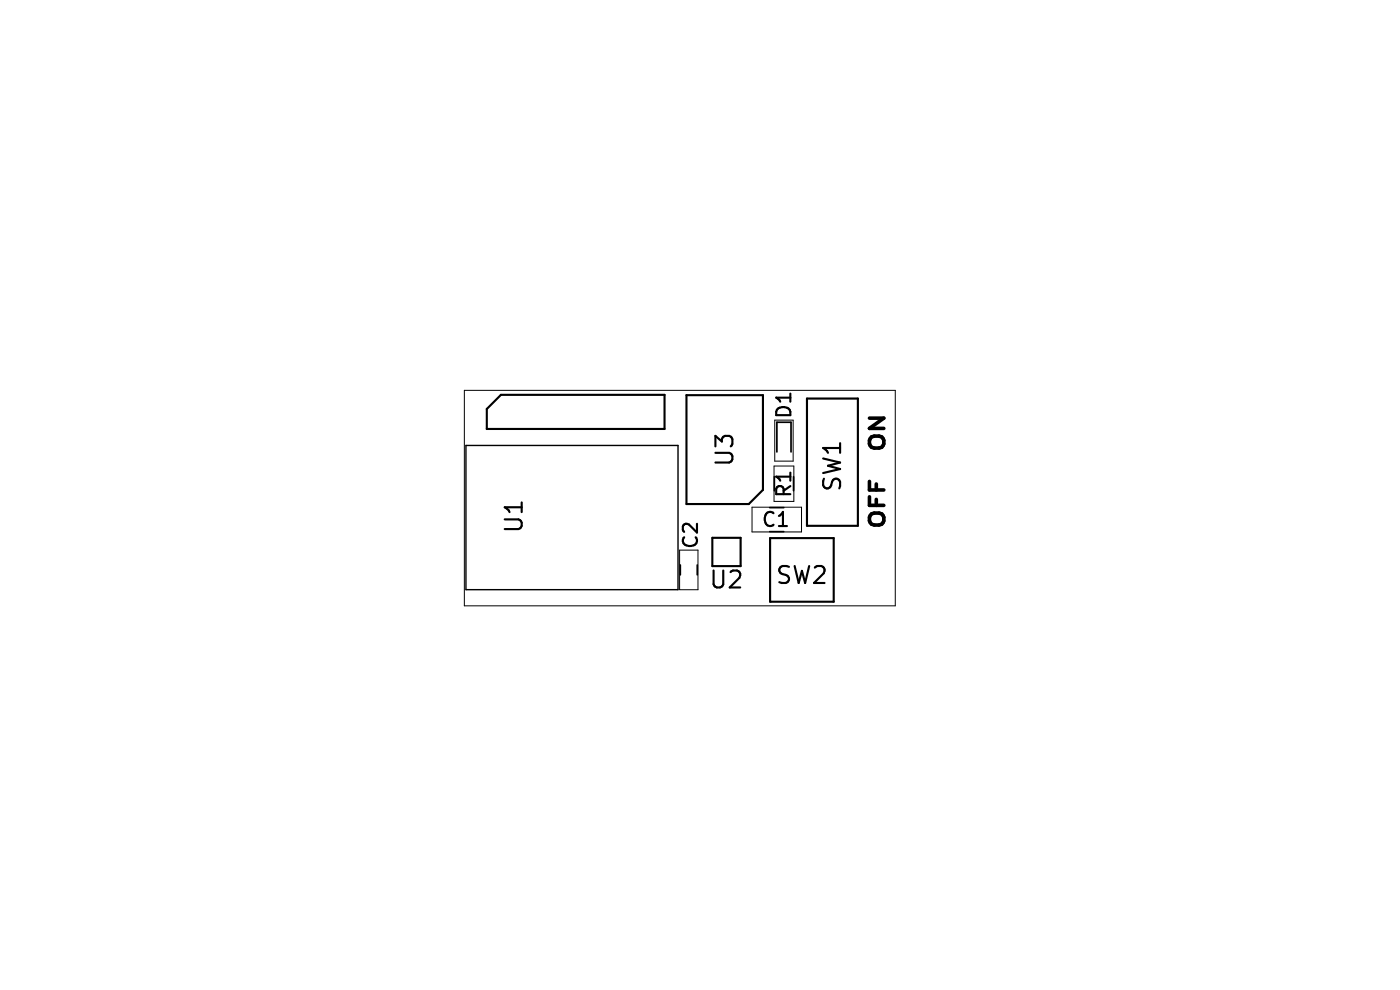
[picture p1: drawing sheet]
<svg xmlns="http://www.w3.org/2000/svg" width="297mm" height="210mm" viewBox="0 0 297 210" stroke-linecap="round" stroke-linejoin="round" font-family="sans-serif">
<path d="M184.4 88.7h3.1l-3.1 2.2h3.1M184.9 92.7a2 2 0 0 1 2.4 .4 1.32 1.32 0 0 1-.8 1.9h-1a1.34 1.34 0 0 1-1.1-.9 1.34 1.34 0 0 1 .5-1.4zM184.4 102.1v1.8h3.1M184.4 105.4v1.8h3.1M184.9 109a2 2 0 0 1 2.4 .4 1.32 1.32 0 0 1-.8 2h-1a1.34 1.34 0 0 1-1.1-1 1.34 1.34 0 0 1 .5-1.4zM185.9 102.7v1.2M185.9 105.9v1.3" fill="none" stroke="#000" stroke-width=".76"/>
<path d="M98.5 82.8h91.4v45.7h-91.4zM164.2 98.9h4.2v7.5h-4.2zM164.4 89.1h3.9v8.7h-3.9zM144.2 116.7h3.9v8.4h-3.9zM159.5 107.6h10.5v5.2h-10.5z" fill="none" stroke="#000" stroke-width=".21"/>
<g fill="none" stroke="#000" stroke-width=".45">
<path d="M103.3 86.8l3-3h34.7v7.2h-37.7zM145.6 83.8h16.3v20.1l-3 3h-13.3zM151.8 96.1h2.9l.5 .3 .2 .3v.7l-.2 .4-.5 .3h-2.9M151.8 94.7v-2.2l1.3 1.2a.98 .98 0 0 1 .7-1.2h.9l.5 .3 .2 .3v1.1l-.4 .5M164.8 86.9a1.71 1.71 0 0 1 2.9 .4v.8h-3zM167.7 83.5v1.7M167.7 84.3h-3l.8 .9M171.2 84.5h10.8v27h-10.8zM174.6 97.3l3.6 .8-2.5 .7 2.5 .7-3.6 .8M178.2 94v2.1M178.2 95h-3.6l.9 .7 .2 .4M107.1 110.2h2.9l.5 .3 .2 .4v.6l-.2 .4-.5 .3h-2.9"/>
<path d="M110.7 106.6v2M110.7 107.6h-3.6l.5 .3 .5 .7M145.1 114a1.12 1.12 0 0 0-.1 1.2 1.12 1.12 0 0 0 1.1 .6 1.27 1.27 0 0 0 1.4-.3 1.27 1.27 0 0 0 .2-1.4l-.1-.1M147.9 111.1v1.9l-1.8-1.7a.81 .81 0 0 0-1.2 .4v.7l.2 .4M151.1 114.1h6v6h-6zM163.4 114.1h13.5v13.5h-13.5zM164.1 108.9a1.12 1.12 0 0 0-1.3-.2 1.12 1.12 0 0 0-.6 1.2 1.27 1.27 0 0 0 .4 1.3 1.27 1.27 0 0 0 1.4 .2l.1-.1M165.2 111.6h1.8M165.2 109.4l.9-.8v3M166.2 104.8v-1.1a.81 .81 0 0 0-.7-.6 .81 .81 0 0 0-.8 .6v1.1h3M167.7 100.3v1.7M167.7 103.1l-1.5 1"/>
<path d="M167.7 101.1h-3l.8 .9M174.8 101.5l-.2 .6v.8a.87 .87 0 0 0 .9 .7 .87 .87 0 0 0 .8-.7 1.32 1.32 0 0 1 .9-1.4 .92 .92 0 0 1 1 .7v.9l-.1 .5M151.4 121v2.9l.3 .5 .4 .2h.6l.4-.2 .3-.5v-2.9M155 121.4l.5-.4h.8a.98 .98 0 0 1 .6 1.6l-2.1 2h2.2M167.4 120.2l-.5-.1h-.9a.87 .87 0 0 0-.7 .8 .87 .87 0 0 0 .7 .9 1.32 1.32 0 0 1 1.4 .8 .92 .92 0 0 1-.7 1.1h-.9l-.5-.2M168.6 120.1l.8 3.6 .7-2.6 .7 2.6 .9-3.6M172.9 120.4l.5-.3h.8a.98 .98 0 0 1 .5 1.5l-2 2.1h2.2"/>
</g>
<path d="M164.8 95.9v-6.3h3v6.3M144.3 119.8v2.1M147.9 119.8v2.1M163.3 107.7h3M163.3 112.8h3M164.3 101.1v3M168.3 101.1v3" fill="none" stroke="#000" stroke-width=".36"/>
<path d="M98.8 94.5h45v30.6h-45z" fill="none" stroke="#000" stroke-width=".3"/>
</svg>
